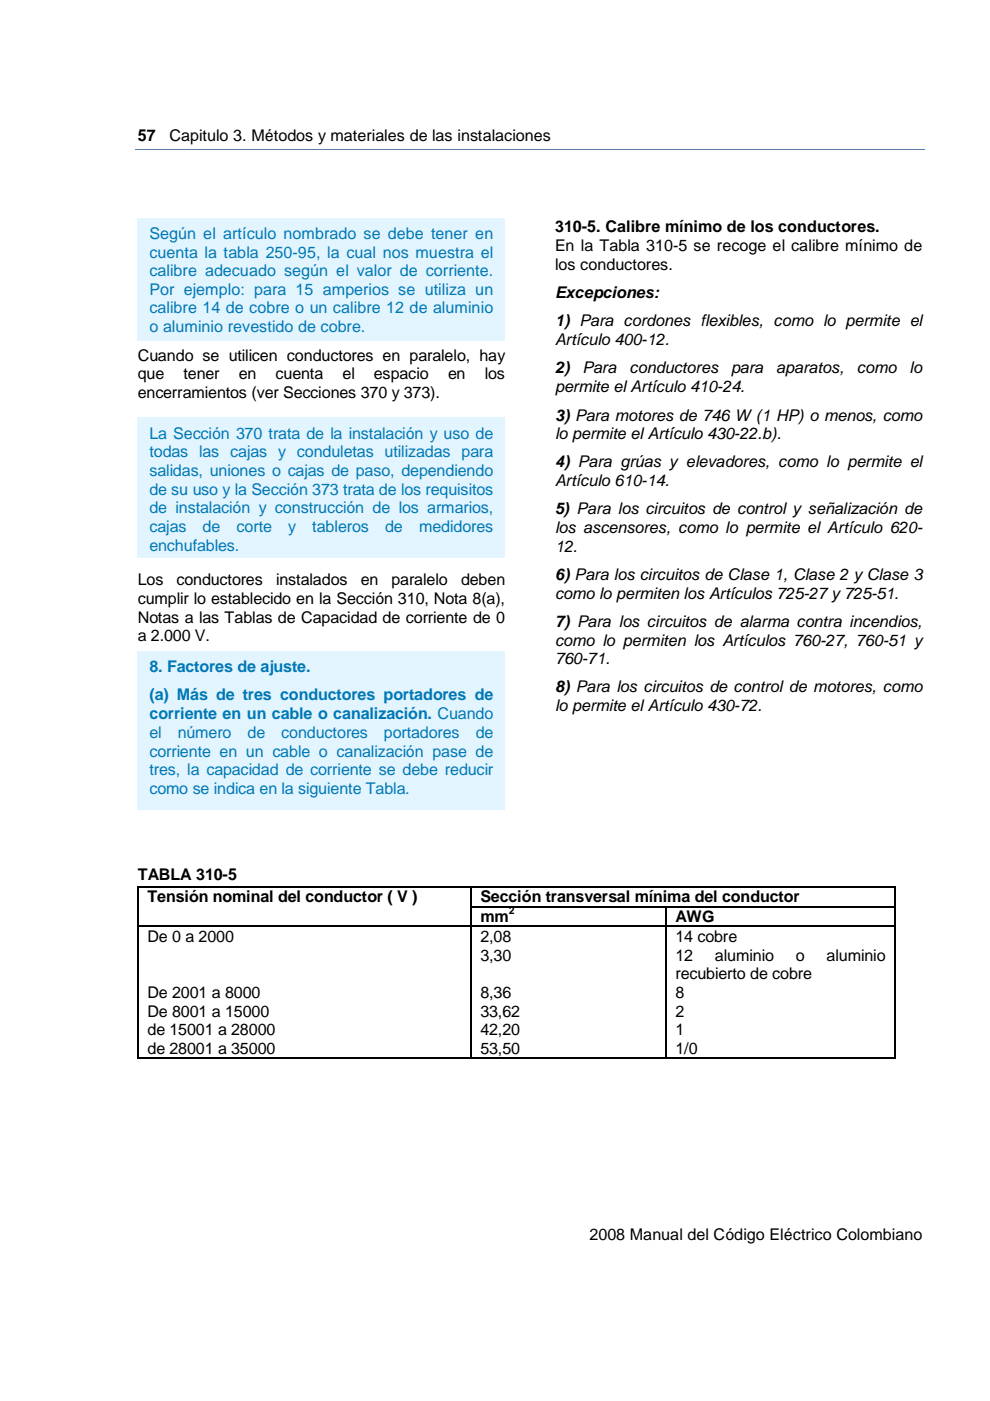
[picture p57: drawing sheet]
<svg xmlns="http://www.w3.org/2000/svg" width="210mm" height="297mm" viewBox="0 0 210 297" stroke-linecap="round" stroke-linejoin="round" font-family="sans-serif">
<defs><g id="words">
<g font-size="3.4">
<text x="29.2" y="29.8">57</text>
<text x="35.9" y="29.8">Capitulo 3. Métodos y materiales de las instalaciones</text>
<text x="117.7" y="49.2">310-5. Calibre mínimo de los conductores.</text>
<text x="117.7" y="53.3">En la Tabla 310-5 se recoge el calibre mínimo de</text>
<text x="117.7" y="57.2">los conductores.</text>
<text x="117.7" y="63.2">Excepciones:</text>
<text x="117.7" y="69.2">1) Para cordones flexibles, como lo permite el</text>
<text x="29.2" y="76.5">Cuando se utilicen conductores en paralelo, hay</text>
<text x="117.7" y="73.2">Artículo 400-12.</text>
<text x="29.2" y="80.4">que</text>
<text x="38.9" y="80.4">tener</text>
<text x="50.6" y="80.4">en</text>
<text x="58.4" y="80.4">cuenta</text>
<text x="72.6" y="80.4">el</text>
<text x="79.3" y="80.4">espacio</text>
<text x="95" y="80.4">en</text>
<text x="102.8" y="80.4">los</text>
<text x="117.7" y="83.2">permite el Artículo 410-24.</text>
<text x="117.7" y="79.2">2)</text>
<text x="123.5" y="79.2">Para</text>
<text x="133.5" y="79.2">conductores</text>
<text x="155" y="79.2">para</text>
<text x="164.6" y="79.2">aparatos,</text>
<text x="181.7" y="79.2">como</text>
<text x="192.8" y="79.2">lo</text>
<text x="29.2" y="84.4">encerramientos (ver Secciones 370 y 373).</text>
<text x="117.7" y="89.2">3) Para motores de 746 W (1 HP) o menos, como</text>
<text x="117.7" y="93.1">lo permite el Artículo 430-22.b).</text>
<text x="117.7" y="99.1">4) Para grúas y elevadores, como lo permite el</text>
<text x="117.7" y="103.1">Artículo 610-14.</text>
<text x="117.7" y="113">los ascensores, como lo permite el Artículo 620-</text>
<text x="117.7" y="109.1">5) Para los circuitos de control y señalización de</text>
<text x="117.7" y="117">12.</text>
<text x="29.2" y="124.1">Los</text>
<text x="37.4" y="124.1">conductores</text>
<text x="58.5" y="124.1">instalados</text>
<text x="76.5" y="124.1">en</text>
<text x="83" y="124.1">paralelo</text>
<text x="97.7" y="124.1">deben</text>
<text x="117.7" y="123">6) Para los circuitos de Clase 1, Clase 2 y Clase 3</text>
<text x="29.2" y="128.1">cumplir lo establecido en la Sección 310, Nota 8(a),</text>
<text x="29.2" y="132">Notas a las Tablas de Capacidad de corriente de 0</text>
<text x="117.7" y="126.9">como lo permiten los Artículos 725-27 y 725-51.</text>
<text x="29.2" y="135.9">a 2.000 V.</text>
<text x="117.7" y="136.9">como lo permiten los Artículos 760-27, 760-51 y</text>
<text x="117.7" y="132.9">7) Para los circuitos de alarma contra incendios,</text>
<text x="117.7" y="140.8">760-71.</text>
<text x="117.7" y="146.8">8) Para los circuitos de control de motores, como</text>
<text x="117.7" y="150.8">lo permite el Artículo 430-72.</text>
<text x="29.2" y="186.5">TABLA 310-5</text>
<text x="31.3" y="191.3">Tensión nominal del conductor ( V )</text>
<text x="101.9" y="191.3">Sección transversal mínima del conductor</text>
<text x="101.9" y="195.5">mm</text>
<text x="143.2" y="195.5">AWG</text>
<text x="31.3" y="199.8">De 0 a 2000</text>
<text x="101.9" y="199.8">2,08</text>
<text x="101.9" y="203.8">3,30</text>
<text x="143.2" y="199.8">14 cobre</text>
<text x="143.2" y="203.8">12</text>
<text x="151.6" y="203.8">aluminio</text>
<text x="168.7" y="203.8">o</text>
<text x="175.3" y="203.8">aluminio</text>
<text x="143.2" y="207.6">recubierto de cobre</text>
<text x="31.3" y="211.6">De 2001 a 8000</text>
<text x="31.3" y="215.6">De 8001 a 15000</text>
<text x="101.9" y="211.6">8,36</text>
<text x="101.9" y="215.6">33,62</text>
<text x="143.2" y="211.6">8</text>
<text x="143.2" y="215.6">2</text>
<text x="31.3" y="219.5">de 15001 a 28000</text>
<text x="101.9" y="219.5">42,20</text>
<text x="143.2" y="219.5">1</text>
<text x="31.3" y="223.5">de 28001 a 35000</text>
<text x="101.9" y="223.5">53,50</text>
<text x="143.2" y="223.5">1/0</text>
<text x="125" y="262.8">2008 Manual del Código Eléctrico Colombiano</text>
</g>
<g font-size="3.4" fill="#0078b6">
<text x="31.7" y="50.7">Según el artículo nombrado se debe tener en</text>
<text x="31.7" y="54.6">cuenta la tabla 250-95, la cual nos muestra el</text>
<text x="31.7" y="58.5">calibre adecuado según el valor de corriente.</text>
<text x="31.7" y="62.5">Por ejemplo: para 15 amperios se utiliza un</text>
<text x="31.7" y="66.4">calibre 14 de cobre o un calibre 12 de aluminio</text>
<text x="31.7" y="70.4">o aluminio revestido de cobre.</text>
<text x="31.7" y="93">La Sección 370 trata de la instalación y uso de</text>
<text x="31.7" y="96.9">todas las cajas y conduletas utilizadas para</text>
<text x="31.7" y="100.9">salidas, uniones o cajas de paso, dependiendo</text>
<text x="31.7" y="104.9">de su uso y la Sección 373 trata de los requisitos</text>
<text x="31.7" y="108.8">de instalación y construcción de los armarios,</text>
<text x="31.7" y="112.7">cajas</text>
<text x="43" y="112.7">de</text>
<text x="50.2" y="112.7">corte</text>
<text x="61.1" y="112.7">y</text>
<text x="66.2" y="112.7">tableros</text>
<text x="81.7" y="112.7">de</text>
<text x="88.9" y="112.7">medidores</text>
<text x="31.7" y="116.8">enchufables.</text>
<text x="31.7" y="142.5">8. Factores de ajuste.</text>
<text x="31.7" y="148.5">(a) Más de tres conductores portadores de</text>
<text x="31.7" y="152.4">corriente en un cable o canalización. Cuando</text>
<text x="31.7" y="156.5">el</text>
<text x="31.7" y="160.4">corriente en un cable o canalización pase de</text>
<text x="37.7" y="156.5">número</text>
<text x="52.5" y="156.5">de</text>
<text x="59.6" y="156.5">conductores</text>
<text x="81.4" y="156.5">portadores</text>
<text x="100.9" y="156.5">de</text>
<text x="31.7" y="164.4">tres, la capacidad de corriente se debe reducir</text>
<text x="31.7" y="168.4">como se indica en la siguiente Tabla.</text>
</g>
<text font-size="2.2" x="107.9" y="193.7">2</text>
</g></defs>
<path d="M28.7 31.7h167.4" fill="none" stroke="#4f81bd" stroke-width=".21"/>
<g fill="#000">
<path d="M29.1 187.9h.2v.3h-.2zM29.1 192.1h.2v.3h-.2zM29.1 196.3h.2v.3h-.2zM99.7 187.9h.2v.3h-.2zM99.7 192.1h.2v.3h-.2zM99.7 196.3h.2v.3h-.2zM141.1 192.1h.2v.3h-.2zM141.1 196.3h.2v.3h-.2zM189.7 187.9h.2v.3h-.2zM189.7 192.1h.2v.3h-.2zM189.7 196.3h.2v.3h-.2zM29.1 224.2h.2v.3h-.2z"/>
<path d="M99.7 224.2h.2v.3h-.2zM141.1 224.2h.2v.3h-.2zM189.7 224.2h.2v.3h-.2z"/>
</g>
<g fill="none" stroke="#000" stroke-width=".25">
<path d="M29.2 188.2v3.9M29.2 192.4v3.9M29.2 196.6v27.6M29.3 188h70.4M29.3 196.4h70.4M99.8 188.2v3.9M99.8 192.4v3.9M99.8 196.6v27.6M99.9 188h89.8M99.9 192.2h41.2M99.9 196.4h41.2M141.2 192.4v3.9"/>
<path d="M141.2 196.6v27.6M141.3 192.2h48.4M141.3 196.4h48.4M189.8 188.2v3.9M189.8 192.4v3.9M189.8 196.6v27.6M29.3 224.4h70.4M99.9 224.4h41.2M141.3 224.4h48.4"/>
</g>
<g fill="#e2f4fd">
<path d="M29.2 46.3h77.9v26h-77.9z" fill-rule="evenodd"/>
<path d="M29.2 88.6h77.9v29.7h-77.9z" fill-rule="evenodd"/>
<path d="M29.2 138.2h77.9v33.5h-77.9z" fill-rule="evenodd"/>
</g>
<use href="#words"/>
</svg>
